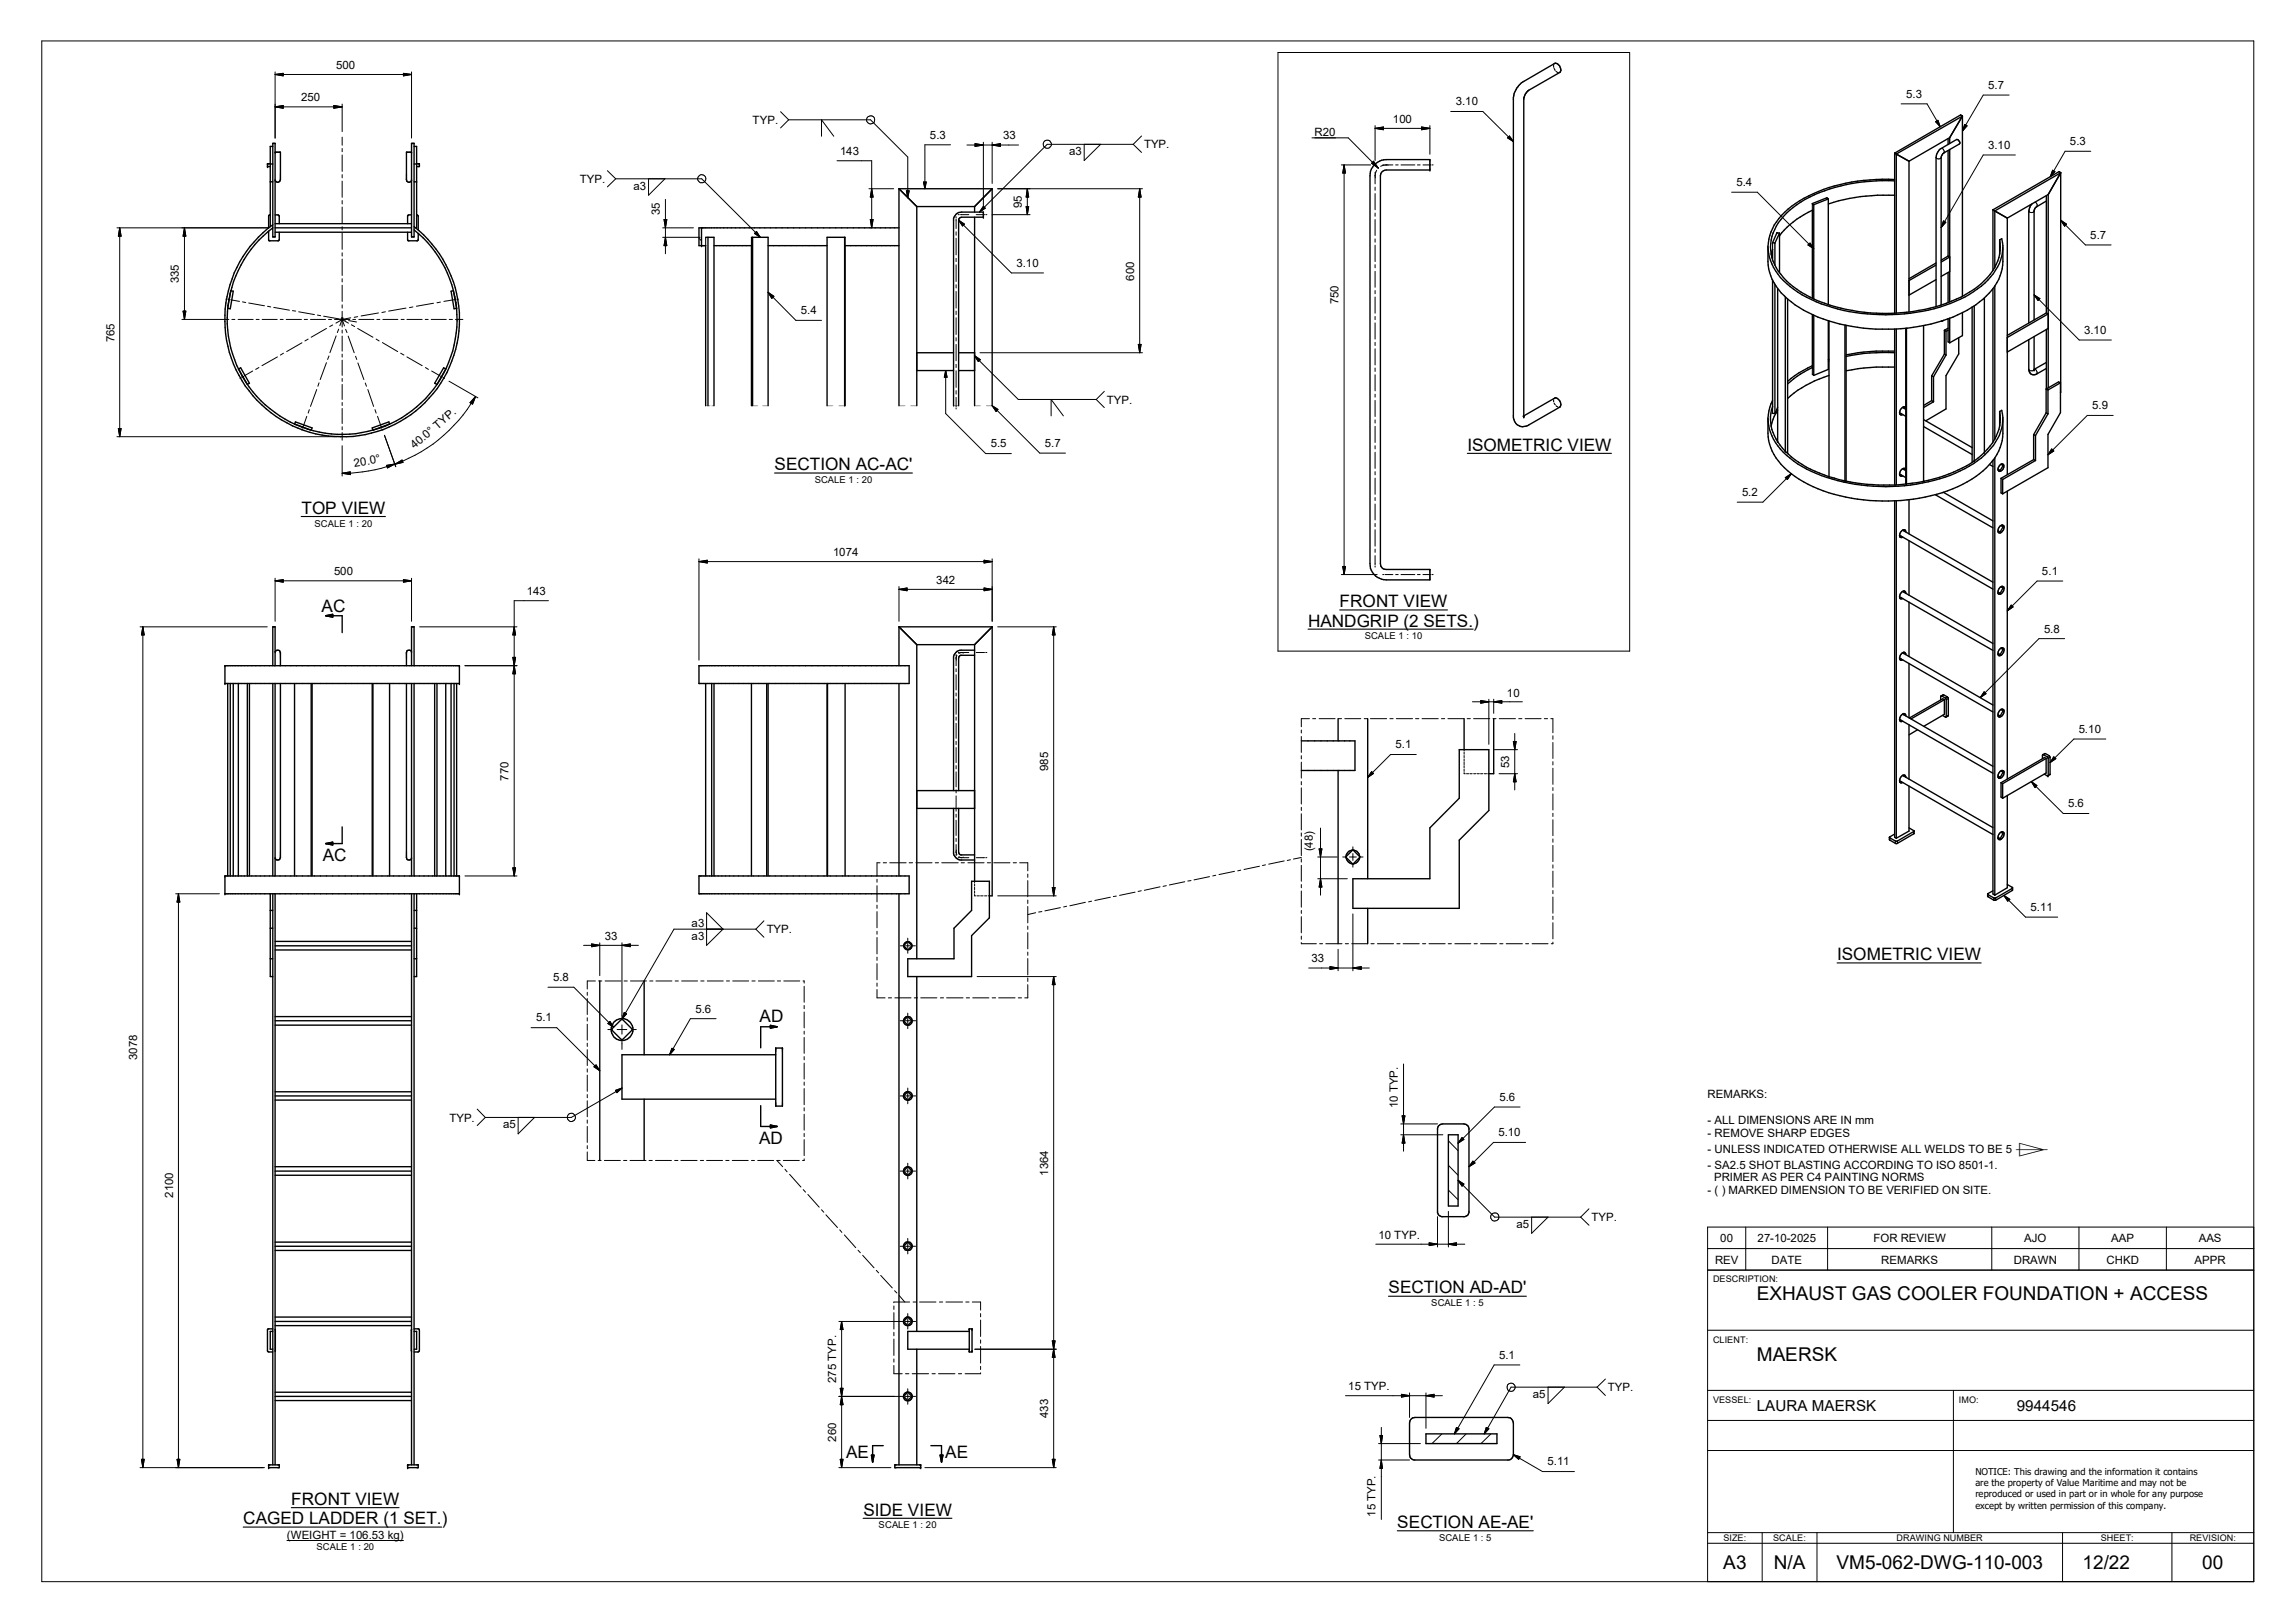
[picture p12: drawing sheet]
<svg xmlns="http://www.w3.org/2000/svg" width="420mm" height="297mm" viewBox="0 0 420 297" stroke-linecap="round" stroke-linejoin="round" font-family="sans-serif">
<defs><g id="words">
<g font-size="3.5">
<text x="321.6" y="238">EXHAUST GAS COOLER FOUNDATION + ACCESS</text>
<text x="321.6" y="249">MAERSK</text>
<text x="315.5" y="287.2">A3</text>
<text x="324.7" y="287.2">N/A</text>
<text x="336.2" y="287.2">VM5-062-DWG-110-003</text>
<text x="381.3" y="287.2">12/22</text>
<text x="403.2" y="287.2">00</text>
</g>
<g font-size="3.1">
<text x="268.6" y="82.5">ISOMETRIC VIEW</text>
<text x="141.8" y="86.1">SECTION AC-AC'</text>
<text x="55.2" y="94.1">TOP VIEW</text>
<text x="58.9" y="111.9">AC</text>
<text x="245.2" y="111.1">FRONT VIEW</text>
<text x="239.5" y="114.7">HANDGRIP (2 SETS.)</text>
<text x="59.1" y="157.6">AC</text>
<text x="336.3" y="175.8">ISOMETRIC VIEW</text>
<text x="139.1" y="187">AD</text>
<text x="139" y="209.3">AD</text>
<text x="254.2" y="236.7">SECTION AD-AD'</text>
<text x="154.9" y="266.9">AE</text>
<text x="173" y="266.9">AE</text>
<text x="53.3" y="275.4">FRONT VIEW</text>
<text x="44.5" y="278.9">CAGED LADDER (1 SET.)</text>
<text x="158.1" y="277.4">SIDE VIEW</text>
<text x="255.8" y="279.7">SECTION AE-AE'</text>
</g>
<g font-size="2.8">
<text x="321.6" y="258.3">LAURA MAERSK</text>
<text x="369.3" y="258.2">9944546</text>
</g>
<g font-size="2.1">
<text x="61.5" y="12.7">500</text>
<text x="349" y="17.9">5.3</text>
<text x="364" y="16.3">5.7</text>
<text x="55.1" y="18.5">250</text>
<text x="137.8" y="22.7">TYP.</text>
<text x="255" y="22.5">100</text>
<text x="266.5" y="19.3">3.10</text>
<text x="153.8" y="28.4">143</text>
<text x="170.3" y="25.4">5.3</text>
<text x="183.6" y="25.5">33</text>
<text x="195.7" y="28.4">a3</text>
<text x="209.5" y="27.2">TYP.</text>
<text x="240.7" y="24.8">R20</text>
<text x="364" y="27.3">3.10</text>
<text x="379" y="26.5">5.3</text>
<text x="106.2" y="33.5">TYP.</text>
<text x="116" y="34.7">a3</text>
<text x="317.9" y="34.1">5.4</text>
<text x="120.8" y="39.3" transform="rotate(-90 120.8 39.3)">35</text>
<text x="187.1" y="38.1" transform="rotate(-90 187.1 38.1)">95</text>
<text x="382.7" y="43.7">5.7</text>
<text x="32.8" y="51.9" transform="rotate(-90 32.8 51.9)">335</text>
<text x="186.1" y="48.8">3.10</text>
<text x="207.6" y="51.4" transform="rotate(-90 207.6 51.4)">600</text>
<text x="146.6" y="57.5">5.4</text>
<text x="245.1" y="55.7" transform="rotate(-90 245.1 55.7)">750</text>
<text x="20.9" y="62.7" transform="rotate(-90 20.9 62.7)">765</text>
<text x="381.6" y="61.1">3.10</text>
<text x="202.6" y="73.9">TYP.</text>
<text x="383" y="74.9">5.9</text>
<text x="75.9" y="82.1" transform="rotate(-40 75.9 82.1)">40.0° TYP.</text>
<text x="181.4" y="81.9">5.5</text>
<text x="191.3" y="81.8">5.7</text>
<text x="64.9" y="85.5" transform="rotate(-10 64.9 85.5)">20.0°</text>
<text x="318.9" y="90.8">5.2</text>
<text x="152.5" y="101.8">1074</text>
<text x="61.2" y="105.3">500</text>
<text x="171.4" y="106.8">342</text>
<text x="373.8" y="105.2">5.1</text>
<text x="96.4" y="108.9">143</text>
<text x="374.2" y="115.8">5.8</text>
<text x="275.9" y="127.5">10</text>
<text x="255.5" y="136.9">5.1</text>
<text x="380.6" y="134.1">5.10</text>
<text x="93.1" y="142.9" transform="rotate(-90 93.1 142.9)">770</text>
<text x="191.9" y="141.1" transform="rotate(-90 191.9 141.1)">985</text>
<text x="276.3" y="140.6" transform="rotate(-90 276.3 140.6)">53</text>
<text x="378.6" y="147.8">5.6</text>
<text x="240.4" y="155.8" transform="rotate(-90 240.4 155.8)">(48)</text>
<text x="371.7" y="166.7">5.11</text>
<text x="110.7" y="172">33</text>
<text x="126.6" y="169.6">a3</text>
<text x="126.6" y="172">a3</text>
<text x="140.4" y="170.8">TYP.</text>
<text x="101.2" y="179.6">5.8</text>
<text x="240.1" y="176.1">33</text>
<text x="127.3" y="185.3">5.6</text>
<text x="98.2" y="186.9">5.1</text>
<text x="25.1" y="194" transform="rotate(-90 25.1 194)">3078</text>
<text x="255.9" y="202.8" transform="rotate(-90 255.9 202.8)">10 TYP.</text>
<text x="274.5" y="201.5">5.6</text>
<text x="312.6" y="201">REMARKS:</text>
<text x="82.3" y="205.3">TYP.</text>
<text x="92.1" y="206.5">a5</text>
<text x="274.3" y="207.9">5.10</text>
<text x="312.6" y="205.7">- ALL DIMENSIONS ARE IN mm</text>
<text x="312.6" y="208.1">- REMOVE SHARP EDGES</text>
<text x="191.9" y="215.2" transform="rotate(-90 191.9 215.2)">1364</text>
<text x="312.6" y="211.1">- UNLESS INDICATED OTHERWISE ALL WELDS TO BE 5</text>
<text x="312.6" y="213.9">- SA2.5 SHOT BLASTING ACCORDING TO ISO 8501-1.</text>
<text x="31.7" y="219.2" transform="rotate(-90 31.7 219.2)">2100</text>
<text x="312.6" y="218.6">- ( ) MARKED DIMENSION TO BE VERIFIED ON SITE.</text>
<text x="313.8" y="216.2">PRIMER AS PER C4 PAINTING NORMS</text>
<text x="252.4" y="226.7">10 TYP.</text>
<text x="277.6" y="224.7">a5</text>
<text x="291.4" y="223.5">TYP.</text>
<text x="314.9" y="227.3">00</text>
<text x="321.8" y="227.3">27-10-2025</text>
<text x="343" y="227.3">FOR REVIEW</text>
<text x="370.6" y="227.3">AJO</text>
<text x="386.5" y="227.3">AAP</text>
<text x="402.5" y="227.3">AAS</text>
<text x="314" y="231.3">REV</text>
<text x="324.3" y="231.3">DATE</text>
<text x="344.4" y="231.3">REMARKS</text>
<text x="368.7" y="231.3">DRAWN</text>
<text x="385.6" y="231.3">CHKD</text>
<text x="401.8" y="231.3">APPR</text>
<text x="274.4" y="248.7">5.1</text>
<text x="153.1" y="253.1" transform="rotate(-90 153.1 253.1)">275 TYP.</text>
<text x="246.8" y="254.4">15 TYP.</text>
<text x="280.6" y="255.8">a5</text>
<text x="294.3" y="254.6">TYP.</text>
<text x="153.1" y="263.8" transform="rotate(-90 153.1 263.8)">260</text>
<text x="191.9" y="259.5" transform="rotate(-90 191.9 259.5)">433</text>
<text x="283.3" y="268.1">5.11</text>
<text x="52.5" y="281.6">(WEIGHT = 106.53 kg)</text>
<text x="251.8" y="277.6" transform="rotate(-90 251.8 277.6)">15 TYP.</text>
</g>
<g font-size="1.7">
<text x="149.2" y="88.4">SCALE 1 : 20</text>
<text x="57.6" y="96.4">SCALE 1 : 20</text>
<text x="249.8" y="117">SCALE 1 : 10</text>
<text x="262" y="239.1">SCALE 1 : 5</text>
<text x="313.6" y="234.7">DESCRIPTION:</text>
<text x="313.6" y="245.7">CLIENT:</text>
<text x="313.6" y="256.7">VESSEL:</text>
<text x="358.6" y="256.7">IMO:</text>
<text x="361.6" y="269.9">NOTICE: This drawing and the information it contains</text>
<text x="361.6" y="271.9">are the property of Value Maritime and may not be</text>
<text x="361.6" y="274">reproduced or used in part or in whole for any purpose</text>
<text x="160.9" y="279.7">SCALE 1 : 20</text>
<text x="263.5" y="282">SCALE 1 : 5</text>
<text x="361.6" y="276.1">except by written permission of this company.</text>
<text x="57.9" y="283.7">SCALE 1 : 20</text>
<text x="315.5" y="282.1">SIZE:</text>
<text x="324.6" y="282.1">SCALE:</text>
<text x="347.2" y="282.1">DRAWING NUMBER</text>
<text x="384.6" y="282.1">SHEET:</text>
<text x="400.9" y="282.1">REVISION:</text>
</g>
<text font-size="1.6" x="369" y="211.1">⌲</text>
</g></defs>
<g fill="none" stroke="#000" stroke-width=".18">
<path d="M7.7 7.5h404.9v282h-404.9zM50.4 13.6l1.4-.2v.5zM50.4 19.6l1.4-.3v.5zM50.4 13.2v12.1M50.4 13.6h24.9M50.4 19.6h12.2M61.1 19.3l1.5 .3-1.5 .2zM62.6 19v5.1M73.9 13.4l1.4 .2-1.4 .3zM75.3 13.2v12.1M234 9.6h64.4v109.6h-64.4zM284.4 11.9l.1 .5"/>
<path d="M284.5 12.5l.2 .4M284.6 11.6l-.1 .2M284.8 13l.4 .3M285.6 13.3h-.2M348.1 19h4.7l2.4 4.2M367.8 17.4h-4.7l-3.8 6.6M62.6 25.1v1.5M62.6 27.2v.6M62.6 28.4v3M62.6 32v.6M62.6 33.1v3M62.6 36.7v.6"/>
<path d="M62.6 37.9v3M111.2 31.2l1.5 1.5M112.7 32.7h15.8l10.7 10.7M112.7 32.7l-1.5 1.5M118.7 32.7v3l3-3M121.8 36.5v9.9M142.9 20.4l1.5 1.5M144.4 21.9h15l6.8 6.8v7.5M144.4 21.9l-1.5 1.5M150.4 24.9v-3l2.2 3M153.2 29.4h6.4v12.3M159.1 34.5h4.5"/>
<path d="M159.6 34.5l.2 1.6h-.5zM165.9 34.9h.5l-.2 1.3zM169.1 33.3h.5l-.3 1.2zM174 26.5h-4.7v8M175 39.7v.2M175.4 39.3h.2M175.8 39.3h1.6M177 26.5h9.5M178.5 26.3l1.5 .2-1.5 .3zM178.7 39.3h1.5M180 37.8l.4 .3-1.1 .7zM180 26v11.8"/>
<path d="M180.5 39.3h.2M181.6 26.5l1.6-.2v.5zM181.6 26v7.6M181.6 39.3h7M182.7 34.5h26.5M187.9 37.8h.4l-.2 1.5zM188.1 34.5l.2 1.6h-.4zM188.1 34.5v4.8M198.5 26.4v3l3-3M207.5 26.4h-15.8l-12.4 12.4M207.5 26.4l1.5 1.5M208.6 34.5l.3 1.6h-.5z"/>
<path d="M208.6 34.5v30.1M209 24.9l-1.5 1.5M240.2 25.2h6.6l5.5 5.6M245.6 30.2h5.3M246.1 30.2l.2 1.5h-.5zM246.1 30.2v75M251.4 29.5l.9 1.3-1.2-.9zM251.7 23.5l1.6-.3v.5zM251.7 23v6.4M251.7 31.5v.2M251.7 32v1.7M251.7 34.2v.6"/>
<path d="M251.7 35.4v3M251.7 39v.6M251.7 23.5h10.1M251.8 32.4v.2M252 31.2l-.3 1M253.1 30.2h.3M253.6 30.2h1.4M253.8 30.2l-1 .2M254 30.2h.2M255.5 30.2h.5M256.5 30.2h2.5M259.5 30.2h.5"/>
<path d="M260.3 23.2l1.5 .3-1.5 .2zM260.5 30.2h1.4M261.8 23v5.2M262.2 30.2h.2M265.6 20.4h5.9l5.6 5.5M276 25.2l.3-.3 .8 1zM276.3 24.9l.8 1-1.1-.7zM317 35.2h4.7l10.4 10.3M354.4 22.3l.4-.3 .4 1.2zM354.4 28.8a.55 .55 0 0 0 1 0M355.4 27.2h.2l.3 .3v.5M359.7 22.8l.4 .2-.8 1z"/>
<path d="M369 28.4h-5.9l-7.7 13.3M371.4 38.7a.59 .59 0 0 0 1 0M372.6 37l.3 .4v.4M375.8 31.2l.4 .2-.8 .9zM382.8 27.7h-4.7l-2.7 4.6M21.4 41.7h27.7M21.9 41.7l.3 1.5h-.5zM21.9 41.7v38.2M33.3 58.5h8.6M33.5 56.9h.5l-.2 1.6zM33.8 41.7l.2 1.5h-.5zM33.8 41.7v16.8"/>
<path d="M41.3 54.7h.3M41.8 54.8l.3 .1M42.3 54.9l1.5 .3M42.4 58.5h.6M43.6 58.5h2.7M44.4 55.2l.6 .2M45.5 55.5l2.9 .5M46.9 58.5h.5M48 58.5h2.7M49 56l.6 .2M50.1 56.3l2.9 .5M51.3 58.5h.5"/>
<path d="M52.4 58.5h2.8M53.5 56.9h.6M54.7 57.1l2.9 .5M55.7 58.5h.6M56.8 58.5h2.8M58.1 57.7l.6 .1M59.3 57.9l2.8 .5M60.1 58.5h.6M60.9 59.5l-.5 .3M61.2 58.5h2.8M62.4 58.3l1.4 .8M62.5 58.1l.6 1.5"/>
<path d="M62.6 41.5v.6M62.6 42.7v2.9M62.6 46.3v.6M62.6 47.4v3M62.6 51v.6M62.6 52.2v3M62.6 55.8v.6M62.6 57v2.9M62.7 58.5l.6 .1M62.8 58.1l-.6 1.5M62.9 58.3l-1.4 .8M63.8 58.7l1.5 .2"/>
<path d="M64.2 58.2l-1.6 .3M64.3 59.4l.6 .4M64.6 58.5h.5M65.5 58l-.7 .1M65.7 58.5h2.7M69 58.5h.5M69.3 57.3l-3.2 .5M70.1 58.5h2.7M70.6 57.1l-.7 .1M73.4 58.5h.6M74.3 56.4l-3.1 .5M74.5 58.5h2.8"/>
<path d="M75.6 56.2l-.6 .1M77.8 58.5h.6M78.9 58.5h2.8M79.4 55.5l-3.2 .5M80.6 55.3l-.6 .1M82.2 58.5h.6M83 54.9l-1.7 .3M83.4 58.5h1.3M83.5 54.8l-.4 .1M83.7 54.7h.2M121.3 41.7h5.6M121.3 43.4h6.9"/>
<path d="M121.6 40.2h.5l-.3 1.5zM121.8 43.4l.3 1.6h-.5zM128 43.6l.4 .5M138.1 42.7l.4-.3 .7 1zM140.6 53.5l1.1 .7-.4 .4zM140.6 53.5l5.1 5.1h4.7M159.3 40.2h.5l-.2 1.5zM175 40.1v1.7M175 42.4v.7M175 43.6v3.1M175 47.3v.6M175 48.5v3"/>
<path d="M175 52.1v.6M175 53.3v3.1M175 56.9v.7M175 58.2v3M175.5 40.3l1.1 .7-.4 .4zM175.5 40.3l9.7 9.7h5.8M251.7 40.2v2.9M251.7 43.7v.6M251.7 44.9v3M251.7 48.4v.6M251.7 49.7v2.9M251.7 53.2v.6"/>
<path d="M251.7 54.4v2.9M251.7 57.9v.6M251.7 59.1v3M331 44.8l.4-.3 .7 1zM355.8 40.4l.4 .3-.8 1zM372.4 54l1.1 .7-.4 .3zM372.4 54l8.2 8.2h5.9M377.3 40.3l1 .7-.3 .4zM377.3 40.3l4.5 4.5h4.7M21.4 79.9h40.2M21.7 78.4h.5l-.3 1.5zM44.1 69.1l-.2 .2"/>
<path d="M44.6 68.9l-.3 .1M46.3 67.9l-1.6 .9M47.4 67.3l-.6 .3M50.8 65.3l-2.8 1.6M51.9 64.6l-.6 .4M55.3 62.7l-2.8 1.6M55.3 78.6v.1M55.5 78l-.1 .4M56.2 76.2l-.6 1.7M56.4 62.1l-.6 .3M56.6 75l-.2 .6M58 71.3l-1.2 3.1"/>
<path d="M58.4 70.1l-.2 .6M59.8 60.1l-2.8 1.6M59.8 66.4l-1.2 3.1M60.2 65.2l-.2 .6M61.5 61.5l-1.1 3.1M62 60.2l-.2 .7M62.6 60.4v.6M62.6 61.5v2.8M62.6 64.8v.6M62.6 65.9v2.8M62.6 69.3v.5M62.6 70.4v2.7"/>
<path d="M62.6 73.7v.5M62.6 74.8v2.7M62.6 78.1v.6M62.6 79.2v1.4M63.3 60.3l.2 .6M63.7 61.5l1.1 3.1M65.1 65.2l.2 .6M65.5 60.1l2.8 1.6M65.5 66.4l1.1 3.1M66.9 70.1l.2 .6M67.3 71.3l1.1 3.1M68.7 75l.2 .6"/>
<path d="M68.9 62.1l.5 .3M69.1 76.2l.6 1.7M69.8 78l.1 .4M69.9 78.6l.1 .1M70 62.7l2.8 1.6M73.4 64.6l.5 .4M74.5 65.3l2.8 1.6M77.9 67.3l.5 .3M79 67.9l1.5 .9M80.7 68.9l.3 .1M81.2 69.1l.2 .2M82.2 69.8l5.3 3"/>
<path d="M87.1 72.6l-.6 1.4-.4-.3zM87.1 72.6a28.3 28.3 0 0 1-14.8 12.4M173.1 67.8l.3 1.2h-.5zM173.1 67.8v7.9l7.4 7.3h4.7M175 61.8v.6M175 63v3M175 66.7v.6M175 67.9v3M175 71.5v.6M175 72.7v1.8M175 74.7v.1M178.4 65.1l1.1 .7-.4 .4z"/>
<path d="M178.4 65.1l8 8h14.3M179.4 64.6h29.8M181.6 74.3l1.1 .6-.3 .4zM181.6 74.3l8.8 8.6h4.7M192.4 76.1v-3l2.3 3M200.7 73.1l1.5 1.5M202.2 71.6l-1.5 1.5M208.4 63h.5l-.3 1.6zM251.7 62.7v.5M251.7 63.8v3M251.7 67.4v.6M251.7 68.6v2.9"/>
<path d="M251.7 72.1v.6M251.7 73.3v2.9M251.7 76.8v.6M251.7 78v3M278.9 76.2l.1 .1M279 76.3h.1M279 76.1h.1M279 76.1l-.2 .1M284.4 73.2l.1 .4M284.5 73.8l.2 .3M284.6 72.9l-.1 .1M284.8 74.3l.4 .2"/>
<path d="M285.6 74.5h-.2M371.4 67.6l.3 .3h.4l.3-.3h.2l.3 .5v.4M386.9 76h-4.8l-7.2 7.2M62.6 86.6l1.5-.2 .1 .5zM62.6 81.6v5.5M70.8 85.2l1.5-.3-1.4 .7zM72.3 85l1.3-.8 .2 .4zM72.3 84.9a28.5 28.5 0 0 1-9.7 1.7M72.4 85.4l-2-5.7 2.1 5.7M251.7 81.6v.6M251.7 82.8v2.9M251.7 86.3v.6"/>
<path d="M251.7 87.5v3M251.7 91.1v.5M251.7 92.2v3M251.7 95.8v.6M251.7 96.9v3M326.8 87.4l1.1-.7-.7 1.1zM327.9 86.7l-5.2 5.2h-4.7M375.6 82.2l.4 .3-1.1 .7zM25.6 114.7h23.3M26.2 114.7l.2 1.5h-.5zM26.2 114.7v153.9M50.4 106.3l1.4-.2v.5z"/>
<path d="M50.4 106.3h24.9M50.4 105.8v7.9M73.9 106.1l1.4 .2-1.4 .3zM75.3 105.8v7.9M76.8 114.7h17.8M94.1 114.7l.3 1.5h-.5zM100.4 109.9h-6.3v50.4M128 102.8l1.5-.3v.5zM128 102.8h53.6M128 102.3v18.5M164.6 107.9l1.5-.3v.5zM164.6 107.9h17"/>
<path d="M164.6 107.4v6.3M175 119.8v.2M175.2 119.9l-.2 .5M175.4 119.4h.2M175.8 119.4h1.6M176.2 119.5l-.7 .1M176.3 119.5h.1M178.7 119.4h1.5M180.2 102.5l1.4 .3-1.4 .2zM180.2 107.6l1.4 .3-1.4 .2zM180.5 119.4h.2M181.6 102.3v11.4"/>
<path d="M182.7 114.7h10.7M192.9 114.7l.3 1.5h-.6zM192.9 114.7v49.3M245.6 105.2h6.5M245.8 103.7h.5l-.2 1.5zM251.7 100.5v.6M251.7 101.7v1.7M251.7 103.6v.2M253.1 105.2h.3M253.6 105.2h1.4M255.5 105.2h.5M256.5 105.2h2.5"/>
<path d="M259.5 105.2h.5M260.5 105.2h1.4M262.2 105.2h.2M368.2 110.7l.3 .4-1 .7zM377.6 106.3h-4.7l-5.4 5.5M378 116.9h-4.7l-10.8 10.8M85.1 121.8h9.5M93.9 120.3h.5l-.3 1.5zM94.1 121.8l.3 1.5h-.5zM175 120.2v1.6M175 122.4v.5M175 123.5v2.8"/>
<path d="M175 126.8v.6M175 127.9v2.8M175 131.2v.6M175 132.4v2.7M175 135.7v.6M175 136.8v2.8M175.1 120.7v.1M238.2 133.6v.6M238.2 134.8v2.9M238.2 138.3v.6M238.2 139.5v2.9M239.7 131.5h-1.5v1.5"/>
<path d="M240.3 131.5h.6M241.5 131.5h2.9M245 131.5h.6M246.2 131.5h2.9M249.8 131.5h.5M250.9 131.5h3M254.5 131.5h.5M255.6 131.5h3M259.2 131.5h.5M259.3 138.1h-4.7l-4.2 4.2M260.3 131.5h3M263.9 131.5h.6"/>
<path d="M265.1 131.5h2.9M268 137.2v.2M268 137.6v.4M268 138.3v.4M268 138.9v.4M268 139.5v.5M268.6 131.5h.6M269.6 128.4h9.1M269.8 131.5h2.9M271.1 128.2l1.5 .2-1.5 .3zM272.6 128v8.2M273.3 131.5h.6"/>
<path d="M273.5 128.4l1.4-.2v.5zM273.5 128v2.6M273.6 137.2h4.2M274.5 131.5h2.9M277.1 135.7h.5l-.3 1.5zM277.3 134.2v10.4M278 131.5h.6M279.2 131.5h2.9M282.7 131.5h.6M283.9 131.5h.4v2.6M284.3 134.7v.6M284.3 135.9v2.9"/>
<path d="M284.3 139.4v.6M355.8 127.2l-.3 .2M356.5 127.6l-.4 .2M356.7 130.9l-.4 .2M356.7 127.9l-.4 .2M363.3 126.6l.3 .4-1.1 .7zM374.5 137.9l-.4 .2M375.1 138.3l-.3 .2M375.3 138.6l-.3 .2M376 138.5l.4 .4-1.1 .7zM385.5 135.3h-5.8l-4.4 4.3M93.9 158.8h.5l-.3 1.5z"/>
<path d="M161.1 157.9h-.5v2.4M161.7 157.9h.6M162.9 157.9h3M166.4 157.9h.7M167.7 157.9h2.9M171.2 157.9h.6M172.4 157.9h3M175 156l.2 .5M175 140.1v.6M175 141.3v2.7M175 144.6v.5M175 145.7v2.8"/>
<path d="M175 149v.6M175 150.1v2.8M175 153.5v.5M175 154.6v1.5M175 156.4v.2M175.1 155.6v.1M175.4 157h.2M175.5 156.8l.7 .1M175.8 157h1.6M176 157.9h.6M176.3 156.9h.1M177.2 157.9h3"/>
<path d="M178.7 157h1.5M180.5 157h.2M180.8 157.9h.5M181.9 157.9h3M185.5 157.9h.6M186.7 157.9h1.5v1.5M188.2 160v.6M226 159.5l-2.8 .6M227.1 159.3l-.5 .1M230.6 158.5l-2.9 .6M231.7 158.3l-.6 .1M235.1 157.6l-2.8 .6"/>
<path d="M236.3 157.4l-.6 .1M238.2 156.9l-1.4 .3M238.2 143v.6M238.2 144.2v3M238.2 147.7v.6M238.2 148.9v3M238.2 152.4v.6M238.2 153.6v3M238.2 157.2v.6M238.2 158.4v2.9M241.2 156.8h3.6M241.5 155.4h.5l-.2 1.4z"/>
<path d="M241.8 151.6v12.2M245.8 156.8h.6M247 156.8h1.3M247.7 155v.6M247.7 156.2v1.3M247.7 158.1v.6M249 156.8h.5M251.1 141.2l.3 .4-1 .7zM268 140.1v.4M268 140.8v.4M268 141.4v.2h.3M268.5 141.6h.4"/>
<path d="M269.1 141.6h.4M269.8 141.6h.4M270.4 141.6h.4M271 141.6h.5M271.7 141.6h.4M272.4 141.6h.2M274.4 141.6h3.4M277.3 141.6l.3 1.5h-.5zM284.3 140.6v3M284.3 144.1v.6M284.3 145.3v3M284.3 148.8v.6"/>
<path d="M284.3 150v3M284.3 153.5v.6M284.3 154.7v3M284.3 158.3v.6M284.3 159.4v3M346 153.3v.5M347 153.9v.4M347.4 153.9v.4M350.3 152.2v.4M371.9 143l1 .8-.3 .3zM371.9 143l5.8 5.9h4.7M375.3 141.7l-.3 .2"/>
<path d="M32.2 163.6h8M32.7 163.6l.2 1.5h-.5zM32.7 163.6v105M85.1 160.3h9.5M106.8 173h10.1M108.3 172.8l1.5 .2-1.5 .3zM109 179.5h-1.5v1.5M109.6 179.5h.6M109.8 172.6v6M110.8 179.5h2.9M113.9 173l1.5-.2v.5zM113.9 172.6v14.1"/>
<path d="M114.2 179.5h.6M115.4 179.5h3M118.9 179.5h.6M120.1 179.5h2.9M123.6 179.5h.6M124.8 179.5h2.9M128.3 179.5h.6M129.4 167l3 3.1-3 2.9zM129.5 179.5h2.9M133 179.5h.6M134.1 179.5h3M137.7 179.5h.5"/>
<path d="M138.4 170.1h-15l-9.4 16.2M138.4 170.1l1.5 1.4M138.8 179.5h3M139.9 168.5l-1.5 1.6M142.3 179.5h.6M143.5 179.5h2.9M147 179.5h.2v.4M160.6 160.9v.6M160.6 162.1v3M160.6 165.7v.5M160.6 166.8v3M160.6 170.4v.6"/>
<path d="M160.6 171.6v3M160.6 175.2v.6M160.6 176.4v2.9M160.6 179.9v.6M164.8 173.1h.5M165.8 173.1h.9M166.2 171.7v.5M166.2 172.6v.9M166.2 174v.5M167.1 173.1h.5M178.4 161.3v.2M178.4 161.8v.4"/>
<path d="M178.4 162.4v.5M178.4 163.1v.4M178.4 163.7v.3h.2M178.8 164h.5M178.9 178.7h14.5M179.5 164h.5M180.2 164h.5M180.9 164h.2M182.7 164h10.7M188.2 161.2v2.9M188.2 164.7v.7M188.2 165.9v3"/>
<path d="M188.2 169.5v.6M188.2 170.7v3M188.2 174.2v.6M188.2 175.4v3M188.2 179v.6M189.6 167l-1.4 .4M190.7 166.8l-.6 .1M192.6 162.4h.6l-.3 1.6zM192.9 178.7l.3 1.5h-.6zM192.9 178.7v89.9M194.1 166.1l-2.8 .6M195.3 165.9l-.6 .1"/>
<path d="M198.7 165.1l-2.8 .7M199.8 164.9l-.5 .2M203.3 164.2l-2.9 .6M204.4 164l-.6 .1M207.8 163.3l-2.8 .6M208.9 163l-.5 .2M212.4 162.3l-2.9 .6M213.5 162.1l-.6 .1M216.9 161.4l-2.8 .6M218 161.2h-.5M221.4 160.4l-2.8 .6M222.6 160.2l-.6 .1"/>
<path d="M238.2 161.9v.6M238.2 163.1v2.9M238.2 166.6v.6M238.2 167.8v2.9M238.2 171.3v.6M238.2 172.5v.2h2.8M239.6 177.2h11.1M241.2 160.8h5.5M241.6 172.7h.5M241.8 160.8l.2 1.5h-.5zM242.7 172.7h3M243.5 176.9l1.5 .3-1.5 .2z"/>
<path d="M245 173.7v4M246.3 172.7h.6M247.5 172.7h2.9M247.7 177.2l1.5-.3v.5zM247.7 167.3v10.4M251 172.7h.6M252.2 172.7h2.9M255.7 172.7h.6M256.9 172.7h2.9M260.4 172.7h.6M261.6 172.7h3M265.1 172.7h.6"/>
<path d="M266.3 172.7h3M269.9 172.7h.6M271 172.7h3M274.6 172.7h.6M275.7 172.7h3M279.3 172.7h.6M280.5 172.7h2.9M284.3 172.4v.3h-.3M284.3 163v.6M284.3 164.2v2.9M284.3 167.7v.6M284.3 168.9v2.9"/>
<path d="M364 163.7v.4M365 164.3v.5M365.4 164.3v.5M366.8 163.9l1.1 .7-.3 .3zM366.8 163.9l4 4h5.9M368.4 162.6v.4M97.2 188.1h4.7l7.9 7.9M100.3 180.7h4.8l7.2 7.3M107.5 181.6v.6M107.5 182.8v2.9M107.5 186.3v.6M107.5 187.5v2.9"/>
<path d="M107.5 190.9v.6M107.5 192.1v2.9M107.5 195.6v.6M107.5 196.8v2.9M108.7 195.2l.4-.3 .7 1.1zM111.3 188.4h.8M111.3 187.3l.4-.4 .6 1.1zM111.7 186.9l.6 1.1-1-.7zM112.7 199.6l1.2-.5-1 .9zM113 188.4h1.8M113.9 199.1l-9.3 5.4h-15.8M113.9 187.6v1.7"/>
<path d="M113.9 190.2v1.9M114 186.2l.3-.9 .4 .2-.7 .9M114.3 185.3l.4 .2-.8 1zM115.6 188.4h.9M123 191.9l.4 .2-.8 .9zM131.1 186.4h-4.7l-3.8 6.6M147.2 180.5v2.9M147.2 184v.6M147.2 185.2v2.9M147.2 188.7v.6M147.2 189.9v2.9M147.2 193.4v.6"/>
<path d="M147.2 194.6v2.9M147.2 198v.6M147.2 199.2v3M160.6 181.1v1.5h1.4M162.6 182.6h.6M163.8 182.6h3M164.8 186.8h.5M165.7 186.8h1M166.2 185.4v.5M166.2 186.4v.9M166.2 187.8v.5M166.2 199.1v.5"/>
<path d="M167.2 186.8h.4M167.4 182.6h.6M168.6 182.6h2.9M172.2 182.6h.6M173.3 182.6h3M176.9 182.6h.6M178.1 182.6h2.9M181.6 182.6h.7M182.8 182.6h3M186.4 182.6h.6M188.2 180.2v2.4h-.6M257 194.7v16"/>
<path d="M87.4 203l1.4 1.5M88.8 204.5l-1.4 1.5M94.9 204.5v3l3-3M107.5 200.3v.6M107.5 201.5v2.9M107.5 205v.6M107.5 206.2v2.9M107.5 209.7v.5M107.5 210.8v1.6h1.4M109.5 212.4h.6M110.6 212.4h3M114.2 212.4h.6"/>
<path d="M115.3 212.4h3M118.8 212.4h.6M120 212.4h2.9M123.5 212.4h.6M124.7 212.4h2.9M128.2 212.4h.6M129.4 212.4h2.9M132.9 212.4h.6M134.1 212.4h2.9M137.6 212.4h.5M138.7 212.4h2.9M142.8 212.4h-.6l1.1 1.1"/>
<path d="M143.4 212.4h2.9M143.7 214l.4 .5M144.6 214.9l2 2.4M147.1 217.7l.4 .5M147.2 212.1v.3h-.3M147.2 202.7v.6M147.2 203.9v2.9M147.2 207.4v.6M147.2 208.6v2.9M147.9 218.6l2.1 2.3M164.8 214.3h.5M164.8 200.6h.5"/>
<path d="M165.7 214.3h1M165.7 200.6h1M166.2 200.1v.9M166.2 201.5v.5M166.2 212.9v.5M166.2 213.9v.9M166.2 215.3v.5M167.2 214.3h.4M167.2 200.6h.4M256.4 207.7h7.7M256.4 205.7h6.8M256.7 204.2h.5l-.2 1.5z"/>
<path d="M257 207.7l.2 1.5h-.5zM265.2 217.8l1.7 1.8M265.2 213.3l1.7 1.8M265.2 208.8l1.7 1.8M266.9 216l1.1 .7-.3 .4zM266.9 216l6.7 6.8h15.8M267.7 208.2l.3 .3-1.1 .7zM269.7 212.5l.3 .4-1.1 .6zM278.3 202.6h-4.7l-6.7 6.6M279.3 209.1h-5.9l-4.5 4.4M150.4 221.4l.4 .5M151.2 222.3l2.1 2.4"/>
<path d="M153.7 225.1l.4 .5M154.6 226l2.1 2.3M157.1 228.8l.4 .5M157.9 229.7l2.1 2.3M160.4 232.5l.5 .5M161.2 233.4l2.2 2.3M163.6 239v.6M163.8 236.2l.4 .4M164.6 237.1l1 1.2M164.8 228.1h.5M165.7 228.1h1M166.2 226.7v.4"/>
<path d="M166.2 227.6v1M166.2 229v.5M166.5 238.3h-2.9v.1M167.2 238.3h.6M167.2 228.1h.4M168.3 238.3h3.1M172 238.3h.6M173.2 238.3h3M176.8 238.3h.6M178 238.3h1.5v1.5M251.9 227.7h16.3M261.7 227.5l1.5 .2-1.5 .3z"/>
<path d="M263.2 222.7v5.5M265.2 227.7l1.4-.2v.5zM265.2 221.7v6.5M280.4 222.8v2.9l3-2.9M289.4 222.8l1.5 1.4M290.9 221.2l-1.5 1.6M312.6 232.5h100M312.6 228.5h100M319.6 224.6v7.9M334.6 224.6v7.9M364.6 224.6v7.9M380.6 224.6v7.9"/>
<path d="M396.6 224.6v7.9M412.6 224.6h-100v64.9M153.6 255.6h11.7M153.6 241.9h11.7M153.8 254.1h.5l-.2 1.5zM154.1 255.6l.2 1.5h-.5zM154.1 241.9l.2 1.4h-.5zM154.1 241.9v26.7M163.6 249.9v1.5h1.6M163.6 240.2v3M163.6 243.8v.7M163.6 245.1v3"/>
<path d="M163.6 248.7v.6M165.7 255.6h1M165.7 241.9h1M165.8 251.4h.6M166.2 240.4v.5M166.2 241.3v1M166.2 242.8v.4M166.2 254.2v.4M166.2 255.1v1M166.2 256.5v.5M167 251.4h3M167.2 255.6h.4"/>
<path d="M167.2 241.9h.4M170.6 251.4h.6M171.8 251.4h3M175.5 251.4h.6M178.5 246.9h14.9M179.5 251.2v.2h-2.8M179.5 240.4v.6M179.5 241.6v3M179.5 245.2v.6M179.5 246.4v3.1M179.5 250.1v.6M192.6 245.4h.6l-.3 1.5z"/>
<path d="M192.9 246.9l.3 1.5h-.6zM246.3 255.4h17.8M256.6 255.2l1.5 .2-1.5 .3zM258.1 254.9v4.5M261.1 255.4l1.4-.2v.5zM261.1 254.9v6.5M278.2 249.8h-4.7l-7.2 12.6M283.4 253.9v3l3-3M292.4 253.9h-15.8l-4.9 8.5M292.4 253.9l1.5 1.5M293.9 252.4l-1.5 1.5M312.6 260h100"/>
<path d="M312.6 254.5h100M312.6 243.5h100M357.6 254.5v26M25.6 268.6h22.8M25.9 267.1h.5l-.2 1.5zM32.4 267.1h.5l-.2 1.5zM153.6 268.6h9.5M153.8 267.1h.5l-.2 1.5zM169.3 268.6h24.1M192.6 267.1h.6l-.3 1.5zM252.4 267.2h5.7M252.4 264.2h7.6"/>
<path d="M252.6 262.7h.5l-.2 1.5zM252.9 267.2l.2 1.5h-.5zM252.9 261.2v16.9M264 262.4l-1.8 1.8M266.6 261.2l.5 .3-.8 .9zM268.4 262.4l-1.8 1.8M272.1 261.2l.5 .3-.9 .9zM273 262.4l-1.9 1.8M277.1 266.2l1.2 .4-.3 .5zM277.1 266.2l5.3 3.1h5.8M312.6 265.5h100M52.5 281.9h21.4"/>
<path d="M312.6 282.4h100M312.6 280.5h100M322.6 280.5v9M332.6 280.5v9M377.6 280.5v9M397.6 280.5v9"/>
<circle cx="128.5" cy="32.7" r=".75"/>
<circle cx="159.4" cy="21.9" r=".74"/>
<circle cx="191.7" cy="26.4" r=".76"/>
<circle cx="104.6" cy="204.5" r=".75"/>
<circle cx="273.7" cy="222.7" r=".76"/>
<circle cx="276.6" cy="253.9" r=".76"/>
</g>
<g fill="none" stroke="#000" stroke-width=".25">
<path d="M49 30h.1M49 30.5h.1M49 30v.5M49 30h.5M49 30.5h.5M49.5 39.3l-.3 .2v2.2M49.5 33.3h.4M49.5 30h.4M49.9 26.8h-.4v14.7M49.9 26.2h.5v17.1h-.5zM50.4 27.9h.1M50.4 39.3h.5l.2 .3v1.3"/>
<path d="M50.4 27.9h.9v5l-.1 .3-.3 .2-.5-.3M75.3 27.9h.1M75.3 39.3h-.4l-.3 .2v1.4M75.3 26.2h.5v17.1h-.5zM75.3 27.9h-.9v5a.48 .48 0 0 0 .4 .5 .48 .48 0 0 0 .5-.3M75.8 26.8h.5v14.9h-.2M75.8 33.3h.5M75.8 30h.5M76.3 39.3l.3 .3v2.5M76.3 30h.5v.5h-.5M164.6 34.5v39.8M164.6 34.5h17"/>
<path d="M164.6 34.5l3.2 3.3M167.8 37.8v36.5M167.8 37.8h10.6M178.4 37.8v1M178.4 39.8v34.5M180 39.8h.1M180 39.8v-1h-3.9a1.51 1.51 0 0 0-1.5 1.2v34.3M180 39.8h-3.9l-.5 .2-.1 .3v34M181.6 34.5v39.8M181.6 34.5l-3.2 3.3M251.5 30.2l1-.7 .8-.2 8.5-.1v1.9h-8l-.7 .3-.3 .3-.1 .5v71l.1 .4 .3 .4 .7 .2h8v1.9h-8a2.95 2.95 0 0 1-3-2.9v-71a2.65 2.65 0 0 1 .7-2zM261.8 31.1h.1"/>
<path d="M332.1 37.5v17.2M334.7 36.4l-2.6 1.1M334.7 36.4v19.4M334.7 36.4l-.2-.2-2.7 1.1 .3 .2M346.9 28l.3 .2M346.9 28v29.3M346.9 32.9a29.5 29.5 0 0 0-18.9 4.9 9.3 9.3 0 0 0-4.3 7.9 10.1 10.1 0 0 0 4.7 7.3 29.4 29.4 0 0 0 16.9 4.6 31.1 31.1 0 0 0 15.2-3.7 11.5 11.5 0 0 0 6-7l.1-.6a5.7 5.7 0 0 0-.1-2.6l-.4 .2M346.9 35.7a33 33 0 0 0-12.2 1.6M346.9 33.1a31.2 31.2 0 0 0-17.2 3.9 11.4 11.4 0 0 0-5.4 6.9l-.2 1.3 .2 1.3M347.2 28.2l2.3 1.3M347.2 28.2v29.1M349.5 29.5v27.6"/>
<path d="M356.6 25.4v1.1M356.6 27.6v19.3M356.9 25.2l-7.4 4.3M356.9 25.2v1.1M356.9 27.3v27.9M359.3 21.3l-2.4 3.9M359.3 21.3l-.4-.3-12 7M359.3 21.3l-12.1 6.9M359.3 21.3v32.9M364.9 38.4l.3 .2M364.9 38.4v11.1M365.2 38.6l2.3 1.3"/>
<path d="M365.2 38.6v10.3M367.5 39.9v47M372 37.3l-.3 .5-.3 .9v20.4M374.6 35.8v21.5M374.6 36.8l-1.8 1.1-.4 .6v20M375 35.6l-7.5 4.3M375 35.6v35.4M377.3 31.6l-2.3 4M377.3 31.6l-.3-.2-12.1 7M377.3 31.6l-12.1 7M377.3 31.6l-.1 40.2M42.2 53.2l.5 .1-.5 3.2-.5-.1z"/>
<path d="M49.2 42.3v1.6l.1 .2 1.7-.1 .1-1.5M49.9 41.1a21.5 21.5 0 0 0-3.3 31.6 21.5 21.5 0 0 0 31.7 .4 21.5 21.5 0 0 0-2.5-31.6M49.9 41.7a21 21 0 0 0-2.9 30.8 21 21 0 0 0 30.9 .5 21 21 0 0 0-2.1-30.9M50.4 40.9h24.9M50.4 41.7h24.9M50.4 42.5h24.9M74.6 42.5v1.4l.1 .2 1.8-.1 .1-1.3M82.6 53.3l.4-.1 .6 3.2-.5 .1zM128.4 41.7h.1M128.4 45h.1M128.4 41.7v3.3M129.2 43.4h1.5v30.9"/>
<path d="M129.6 43.4v30.9M130.7 45h6.9v29.3M137.6 43.4h3v30.9M137.8 43.4v30.9M140.6 45h10.8M154.6 43.4v30.9M154.7 43.4h-3.3v30.9M164.6 41.7h-36.6v3.3h1.2v29.3M164.6 45h-9.9v29.3M323.7 45.2a13 13 0 0 0 .3 4.6 10.3 10.3 0 0 0 3.3 4.9M324.3 46.5l.2-.9v1.8M324.3 46.5a11.6 11.6 0 0 0 6.2 7.4 31.2 31.2 0 0 0 16.4 3.4"/>
<path d="M324.5 51.2v23.2a7.4 7.4 0 0 0 .9 6.5v-28.1M324.9 44.5v4M324.9 52v23.7M325.8 43.2a14.9 14.9 0 0 1 6-4.7v16.1M325.8 42.7l-.9 1.8M325.8 42.7v7.2M325.8 42.7l-.5-.1-.8 1.8 .4 .1M326.8 54.4v28.2M327.3 54.7v28.3M327.3 54.7a24.5 24.5 0 0 0 12.8 5.2 37.2 37.2 0 0 0 6.8 .3M331.8 57.6v9.7l-2.2 1.2-2.3 1.8M332.1 57.7v11"/>
<path d="M334.7 58.7v8.9l-2.6 1.1M334.8 58.7v28.5M337.8 59.5v28.5M338 59.6v28.5M352.2 59.6v28.5M354.4 48.1l-4.9 2.9M354.4 48.5l-4.9 2.9M354.4 51.2l-4.9 2.8M355.4 55.8v-27l.3-.7 3.1-1.8v-.3l-.5-.5-3.1 1.8-.6 .8-.2 .7v27.3M355.8 58.6l-.4 .2M356.6 49.9v5.5M356.6 58.3v4.3l.3 .1"/>
<path d="M356.6 46.9l-1.2 .7M356.6 46.9l.3 .1-1.5 1M356.9 58.2v4.5M356.9 49.7l-1.5 .9M359.3 57.2v4.2l-2.4 1.3M361 56.2v28.4M361.4 56v28.4M363.3 54.5v28.3M364.9 52.8v28.1M365.2 52.4v28M365.2 52.4a17.3 17.3 0 0 1-7.7 5.6 35.1 35.1 0 0 1-10.6 2.2M366.1 43.9v2.6"/>
<path d="M366.1 43.9a7.8 7.8 0 0 1-2.3 6.9 21 21 0 0 1-11.5 5.8l-2.1 .4-3.3 .3M366.7 45.2a13 13 0 0 1-.3 4.6l-.5 1.3-.7 1.3M374.6 57.3l-7.1 4.1M374.6 57.3l.4 .1-7.5 4.4M43.6 67.6l.5-.3 1.6 2.8-.4 .3-1.6-2.8M54.1 77.2l3 1.1-.1 .4-3.1-1.1zM68.1 78.3l3.1-1.1 .1 .4-3 1.1zM81.2 67.3l.4 .3-1.6 2.8-.4-.3zM167.8 64.6h6.8M167.8 67.8h6.8M175.5 64.6h2.9M175.5 67.8h2.9"/>
<path d="M279 76.3h.1M279 76.1l5.6-3.2a1.1 1.1 0 0 1 1 1.6l-5.7 3.3a1.8 1.8 0 0 1-2.8-1.4v-58.5l.1-.7a4.5 4.5 0 0 1 1.8-2.3l5.6-3.3a1.09 1.09 0 0 1 1 1.7l-5.7 3.2a2.18 2.18 0 0 0-.9 1.4v58.4M323.7 76.6a12.1 12.1 0 0 0 .5 5.3 13.5 13.5 0 0 0 6.8 6.7 34.4 34.4 0 0 0 25.6 1.2 18.6 18.6 0 0 0 7.6-4.8M324.5 75.6l.4 .1M324.5 73.3a8 8 0 0 0 2 9.5 23 23 0 0 0 12.1 5.6 33.5 33.5 0 0 0 21.1-2.6 14 14 0 0 0 6.3-6.1l.6-2a5.9 5.9 0 0 0-.1-2.6l-.4 .2M325.4 74.5l-.5 1.2M325.4 75.1l-.6 1.1-.5 1.8M331.8 68.5l.3 .2M331.8 66.9l-2.5 1.3-2 1.6M334.7 66.1h.1M334.7 65.8h.1M334.8 68.7a20 20 0 0 0-7.5 4.2"/>
<path d="M346.9 60.2v28.6M346.9 67.2l-4.6 .1-4.3 .6M346.9 64.6l-1.2-.1a32.6 32.6 0 0 0-7.7 .7M346.9 64.3h-4.6l-4.3 .6M347.2 60.2v28.5M347.8 75.5l1.1 .7M348.1 75.7h-.3M348.3 74.5l.6 .4M348.6 74.5v.2M348.9 60.1v28.5M348.9 74.7l-.1-.1a.73 .73 0 0 0-1 .8l.1 .5h.4M349 60.1v28.5"/>
<path d="M352.2 76.8l8.8 5.1M352.2 78.1l8.8 5.1M353.6 73.3l-1.4 .9M353.6 73.3l.4 .2M353.6 68.8v4.5M353.6 68.8l.4 .2M354 73.5l-1.8 1.1M354 69v4.5M356 60.5v4.3M356 64.8l-2.4 4M356 64.8l.3 .2M356 60.5l.3 .1"/>
<path d="M356.3 60.6v4.4M356.3 65l-2.3 4M356.6 60.1l-.6 .4M356.6 60.5l-.3 .1M358.6 61.8v3l-2.3 3.9v6.1l-3.7 2.2M366.1 75.3v2.7M366.1 75.3a8 8 0 0 1-2.8 7.5M366.7 76.6a12.1 12.1 0 0 1-.5 5.3l-1 1.9M371.4 62.1v5.5a.92 .92 0 0 0 .5 .9 .92 .92 0 0 0 1 0l1.7-1.1M372.3 79.5v4.6M372.3 79.5l.3 .2M372.4 67.7h.1"/>
<path d="M372.4 61.6v6.1M372.6 79.7v4.6M374.6 75.6l-2.3 3.9M374.6 75.6l.3 .1M374.6 60.3v15.3M374.6 66.3l-2.2 1.3M374.9 71.4v4.3M374.9 75.7l-2.3 4M375 60.1l-7.5 4.3M377.2 70.1v5.4l-2.3 4v6.1l-8.3 4.8M377.2 70.1l-.3-.2-2.3 1.3 .3 .2M377.2 70.1l-2.3 1.3"/>
<path d="M325.5 80.9l1.3 1.7M326.8 82.6a19.9 19.9 0 0 0 8 4.6M334.8 87.2a34.1 34.1 0 0 0 14.2 1.4M346.9 91.7v61.5l.3 .2M347.2 91.7v61.7M347.8 98l17.1 9.8M347.8 86.7l1.1 .7M348.1 98.1l-.3 .1M348.1 86.9l-.3 .1M348.3 97l16.6 9.6M348.3 85.8l.6 .3M348.6 85.7v.2"/>
<path d="M348.6 96.9v.3M348.9 97.3l-.2-.4a.93 .93 0 0 0-.8 1.4h.4M348.9 86l-.2-.3a.93 .93 0 0 0-.8 1.4h.4M349.5 91.4v6.3M349.5 99v9.9M352.2 88l.1 .1M352.2 88.1l-3.2 .5M354.3 90.6l10.6 6M355.8 90.1l9.1 5.2M361.4 84.4a26.2 26.2 0 0 1-9.2 3.7M363.3 82.8l-1.9 1.6M364.2 85l.7 .4"/>
<path d="M364.9 84.2v79.4l.3 .2M365.2 83.8v80M365.2 83.8l-1 1.2M365.8 85.9v.2M366 86l-.2 .1M366 97.3l-.2 .1M366.2 96.3l.3-.2h.2a.91 .91 0 0 1-.7 1.4 .91 .91 0 0 1 .2-1.2zM366.3 96.2l.4 .2-.5 1-.4-.2M366.3 87.5v2.7l.3 .2M366.3 85l.4 .2M366.3 87.5l.3 .3M366.3 85l-.3 .2-.2 .7"/>
<path d="M366.3 85l.3-.1a.78 .78 0 0 1 .2 .9 .78 .78 0 0 1-.7 .5l-.3-.2M366.5 84.9l.1 .2M366.6 96.1v.2M366.6 87.8v2.6M366.7 85.2l-.5 .9-.4-.2M367.5 89.9v52.7M372.3 84.1l-6 3.4M372.3 84.1l.3 .2M372.6 84.3l-6 3.5M50.4 119.3a.51 .51 0 0 1 .5-.3 .51 .51 0 0 1 .4 .4v2.4M59.6 112.7l1.3-.3v.5zM59.6 112.7h3v3.1"/>
<path d="M75.3 119.3a.49 .49 0 0 0-.5-.3 .49 .49 0 0 0-.4 .4v2.4M164.6 114.7h17M164.6 114.7l3.2 3.3M164.6 114.7v7.1M167.8 118h10.6M167.8 118v57.5M178.4 119l-2.9 .1-.5 .3-.4 .7v24.6M178.4 118v43.3M178.4 119.9h-2.5l-.3 .2-.1 .3v24.3M181.6 114.7l-3.2 3.3M181.6 114.7v49.3h-.5M347.8 109.2l.1 .4 .4-.1"/>
<path d="M347.8 109.2l17.1 9.8M348.1 109.3l-.3 .1M348.3 119.5l16.6 9.5M348.3 108.2l16.6 9.6M348.6 108.2v.2M348.6 119.4v.2M348.9 108.6v-.2a.53 .53 0 0 0-.6-.2 .53 .53 0 0 0-.4 .4l-.1 .6M348.9 119.8l-.2-.4a.9 .9 0 0 0-.9 1M349.5 110.2v9.9M366 118.9l.2-.2a.4 .4 0 0 1 .5-.1 .4 .4 0 0 1 .1 .6 .75 .75 0 0 1-.9 .7l-.1-.4zM366 119.8h-.2M366 108.5l-.2 .1"/>
<path d="M366.2 107.5l.3-.2 .2 .1a.88 .88 0 0 1 0 .9 .88 .88 0 0 1-.8 .4l-.1-.1a1.27 1.27 0 0 1 .4-1.1zM366.3 118.6l.4 .3-.5 .9-.4-.2M366.3 107.4l.4 .2-.5 1-.4-.2M366.6 107.3v.3M366.6 118.5v.3M41.2 125.1h.1M41.2 121.8h.1M41.2 121.8v3.3M41.2 125.1h42.9M41.2 121.8h42.9M41.7 125.1v35.2M42.2 125.1v35.2"/>
<path d="M42.7 125.1v35.2M43.6 125.1v35.2M45.3 125.1v35.2M45.7 125.1v35.2M49.9 121.8v-7.1h.5v7.1M49.9 125.1v35.2M50.4 125.1v35.2M51.3 125.1v31.9a.51 .51 0 0 1-.4 .4 .51 .51 0 0 1-.5-.3M53.9 125.1v35.2M57 125.1v35.2M57.1 125.1v35.2M68.1 125.1v35.2"/>
<path d="M68.3 125.1v35.2M71.3 125.1v35.2M74.4 125.1v31.9a.49 .49 0 0 0 .4 .4 .49 .49 0 0 0 .5-.3M75.3 121.8v-7.1h.5v7.1M75.3 125.1v35.2M75.8 125.1v35.2M79.6 125.1v35.2M80 125.1v35.2M81.6 125.1v35.2M82.6 125.1v35.2M83.1 125.1v35.2M83.6 125.1v35.2"/>
<path d="M84.1 125.1h.1M84.1 121.8h.1M84.1 121.8v3.3M128 121.8h38.4v3.3h-38.4zM129.2 125.1v35.2M130.3 125.1v35.2M130.7 125.1v35.2M137.6 125.1v35.2M140.4 125.1v35.2M140.6 125.1v35.2M151.4 125.1v35.2M151.5 125.1v35.2"/>
<path d="M154.7 125.1v35.2M164.6 125.1v35.2M238.2 135.6h9.9v5.4h-9.9M245 131.5v4.1M250.4 131.5v29.3M267.2 137.2h5.4v11.1l-5.4 5.5v12.4h-19.5v-5.4h14.1v-9.3l5.4-5.4zM268 131.5v5.7M273.5 131.5v10.1h-.9M347.8 131.7l.1 .3h.4M347.8 120.4l.1 .4h.4M347.8 131.7l17.1 9.8M347.8 120.4l17.1 9.9"/>
<path d="M348.1 120.6h-.3M348.1 131.8l-.3 .1M348.3 130.7l16.6 9.6M348.6 130.6v.3M348.9 131l-.1-.3a.73 .73 0 0 0-1 .8v.2M349.5 121.4v10M349.5 132.6v10M351.1 133.6l-1.6 .9M355.4 127.4l.4-.2 .8 .5 .1 3.2-.4 .3M355.4 127.4l.8 .4 .1 .2v3.2M355.4 127.4l-.1 .7M355.6 130.9l.7 .3"/>
<path d="M356 128.1l-.3-.2-6.1 3.5M356 128.1v2.6l-3.8 2.2M356 128.1l-6.1 3.5M366 130.1a.47 .47 0 0 1 .8-.2 .47 .47 0 0 1 0 .7 .6 .6 0 0 1-.4 .5 .6 .6 0 0 1-.6-.1v-.5zM366 131l-.2 .1M366.3 129.8l.4 .3-.5 1-.4-.3M366.6 129.8v.2M374 138.1l.8 .4 .2 .3-.1 3.2M374 138.1l.5-.2 .6 .4 .2 .3v3.2l-.4 .2M374 138.1l-.1 .8M374.6 138.8l-.3-.2-8 4.7M374.6 138.8v2.7l-8 4.6"/>
<path d="M374.6 138.8l-8 4.6M59.6 154.4l1.3-.3v.5zM62.6 151.3v3.1h-3M167.8 148h10.6M167.8 144.7h10.6M174.6 148l.1 8.5 .3 .5 .8 .4h2.6M175.5 148l.1 8.3 .3 .2h2.5M245 141v31.7M246.4 156.9l1.2 1.2M247.6 155.6l-1.2 1.2M247.7 155.6l1.3 1.2M249 156.9l-1.3 1.2"/>
<path d="M346.9 152.7l-1 .5M347.8 142.9l17.1 9.8M348.1 143l-.3 .1M348.3 141.9l16.6 9.6M348.6 141.9v.2M348.9 142.2l-.2-.3a.93 .93 0 0 0-.8 1.4l.4-.1M349.5 143.9v8.2l-2.3 1.3M349.5 151.5l.9 .6v.5l-3.1 1.8h-.2l-1.1-.6-.1-.6M350.4 152.1l-3.1 1.9-.3-.1-1.1-.7M366 142.2l-.2 .1M366 153.4l-.2 .1M366.2 141.2l.3-.2 .2 .1a.84 .84 0 0 1 0 .9 .84 .84 0 0 1-.8 .4l-.1-.7z"/>
<path d="M366.2 152.4l.3-.2 .2 .1a.91 .91 0 0 1-.7 1.4 .91 .91 0 0 1 .2-1.3zM366.3 152.3l.4 .2-.5 1-.4-.2M366.3 141.1l.4 .2-.5 1-.4-.3M366.3 143.3v2.6l.3 .2M366.3 143.3l.3 .1M366.6 141v.2M366.6 152.2v.2M366.6 143.4v2.7M367.5 145.6v16.9l-2.3 1.3M374.3 141.7l.6 .3M374.9 142h.1M41.2 163.6h.1"/>
<path d="M41.2 160.3h.1M41.2 163.6h42.9M41.2 160.3h42.9M41.2 160.3v3.3M49.5 163.6v15.1h.4M49.5 175.5h.4M49.5 169.9h.4M49.5 166.6h.4M49.9 163.6v104.5M50.4 163.6v104.5M50.4 173.9h24.9M50.4 172.3h24.9"/>
<path d="M50.4 173.1h24.9M75.3 163.6v104.5M75.8 175.5h.5M75.8 169.9h.5M75.8 166.6h.5M75.8 163.6v104.5M76.3 163.6v15.1h-.5M84.1 163.6h.1M84.1 160.3h.1M84.1 160.3v3.3M109.8 179.5v32.9M117.9 179.5v13.5"/>
<path d="M128 160.3h38.4v3.3h-38.4zM164.6 163.6v104.5M165.4 173.1l.8 .7M166.2 172.3l-.8 .8M166.2 172.3l.8 .8M167 173.1l-.8 .7M167.8 178.7v65M177.9 161.3h3.2v6.7l-3.2 3.2v7.5h-11.7v-3.2h8.5v-5.6l3.2-3.3zM250.4 166.2v6.5M364.9 163l-1 .6M367.5 161.9l1 .6M368.5 162.5l-.1 .5-3 1.8h-.4l-1-.7-.1-.5"/>
<path d="M368.5 162.5l-3.2 1.9h-.2l-1.2-.8M50.4 199.8h24.9M50.4 187.6h24.9M50.4 186.1h24.9M50.4 186.8h24.9M111.9 188.4l2-1.9 1.9 1.9-1.9 2zM141 187.7l1.3 .2-1.3 .3zM142 191.8h.1M142 193h-28.1v8.2h28.1M142 191.8v10.6h1.2v-10.6M142 191.8h1.2M142.3 187.9h-3v3.9"/>
<path d="M143.2 191.8h.1M165.4 186.8l.8-.7 .8 .7-.8 .8zM50.4 215.1h24.9M50.4 213.5h24.9M50.4 214.3h24.9M50.4 201.3h24.9M50.4 200.6h24.9M117.9 201.2v11.2M139.3 202.4v3.8h3M141 205.9l1.3 .3-1.3 .2zM165.4 200.6l.8-.8 .8 .8-.8 .7zM166.2 213.5l.8 .8-.8 .8-.8-.8z"/>
<path d="M263.3 206.1l.4-.3 .4-.1h3.9l.4 .1 .4 .4 .1 15.7a.98 .98 0 0 1-.7 .8h-4.3a.98 .98 0 0 1-.7-.8v-15.4zM265.2 207.7h1.7v13h-1.7zM50.4 228.9h24.9M50.4 227.3h24.9M50.4 228.1h24.9M165.4 228.1l.8-.8 .8 .8-.8 .8zM49.9 243.7h-.4v3.2h.4M49.9 243.2h-.8l-.1 .1v4l.2 .1h.7M50.4 256.3h24.9M50.4 254.8h24.9M50.4 255.6h24.9M50.4 242.6h24.9"/>
<path d="M50.4 241h24.9M50.4 241.9h24.9M50.4 243.3v4M75.3 243.3v4M75.8 243.7h.5v3.2h-.5M75.8 243.2h.8l.2 .3v3.7l-.3 .2h-.7M165.4 255.6l.8-.8 .8 .8-.8 .7zM166.2 241l.8 .9-.8 .7-.8-.7zM167.8 246.9v21.2M177.4 243.2h.1M177.4 243.7h-11.2v3.2h11.2M177.4 243.2h.6"/>
<path d="M177.4 243.2v4.2h.6v-4.2M178 243.2h.1M258.3 259.8l.3-.3 .4-.1h17l.7 .2 .4 .8v5.8l-.3 .7-.3 .2-17.6 .1a.95 .95 0 0 1-.8-1v-5.8zM49.2 268.6h.1M49.2 268.1h.1M49.2 268.1h1.9v.5h-1.9M49.2 268.1v.5M74.6 268.6h.1M74.6 268.1h.1M74.6 268.1h2v.5h-2M74.6 268.1v.5M159.5 266.3h.5l-.2 1.3z"/>
<path d="M161.7 264.6h-1.9v3M168.6 268.6h.1M168.6 268.1h.1M168.6 268.1h-4.8v.5h4.8M168.6 268.1v.5M170.4 264.6h2v3M172.1 266.3h.5l-.2 1.3zM261.1 262.4h13v1.8h-13z"/>
<circle cx="247.7" cy="156.8" r="1.25"/>
<circle cx="166.2" cy="173.1" r=".76"/>
<circle cx="113.9" cy="188.4" r="2.02"/>
<circle cx="166.2" cy="186.8" r=".79"/>
<circle cx="166.2" cy="214.3" r=".8"/>
<circle cx="166.2" cy="200.6" r=".8"/>
<circle cx="166.2" cy="228.1" r=".79"/>
<circle cx="166.2" cy="255.6" r=".8"/>
<circle cx="166.2" cy="241.8" r=".79"/>
</g>
<g fill="none" stroke="#000" stroke-width=".2">
<path d="M331.8 37.3h.1M331.8 37.3v1.2M334.5 36.2h.1M129.2 43.4v1.6M137.6 43.4v1.6M154.7 43.4v1.6M324.5 44.4h.1M324.5 44.4v1.2M325.3 42.6h.1M324.5 74.4h.1M324.5 74.4v1.2M331.8 67.3h.1"/>
<path d="M331.8 67.3v1.2M55.1 94.5h15.5M141.8 86.6h25.2M268.6 83h26.4M325.4 80.9h.1M326.8 82.6h.1M334.8 87.2h.1M337.8 88h.1M349 88.6h.1M352.2 88.1h.1M361.4 84.4h.1M363.3 82.8h.1"/>
<path d="M366.2 86.1h.1M366.7 85.2h.1M239.5 115.1h30.2M245.3 111.6h19.7M336.3 176.2h26.4M254.2 237.2h25.2M44.5 279.5h36.3M53.3 275.9h19.8M158 277.9h16.3M255.8 280.2h24.9"/>
</g>
<g fill="none" stroke="#a0a0a0" stroke-width=".18">
<path d="M129.2 74.3h.1M129.5 74.3h.5M130.3 74.3h.4M137.6 74.3h.1M137.7 74.3h1M139.6 74.3h1M151.4 74.3h1.1M153.6 74.3h1.1M154.6 74.3h.1M164.6 74.3h1.1M166.7 74.3h1.1M174.6 74.3h.1"/>
<path d="M174.6 74.3h.3M175.2 74.3h.3M178.4 74.3h1.1M180.6 74.3h1"/>
</g>
<g fill="#000">
<path d="M50.4 13.6l1.4-.2v.5zM50.4 19.6l1.4-.3v.5zM61.1 19.3l1.5 .3-1.5 .2zM73.9 13.4l1.4 .2-1.4 .3zM159.6 34.5l.2 1.6h-.5zM165.9 34.9h.5l-.2 1.3zM169.1 33.3h.5l-.3 1.2zM178.5 26.3l1.5 .2-1.5 .3zM180 37.8l.4 .3-1.1 .7zM181.6 26.5l1.6-.2v.5zM187.9 37.8h.4l-.2 1.5zM188.1 34.5l.2 1.6h-.4z"/>
<path d="M208.6 34.5l.3 1.6h-.5zM246.1 30.2l.2 1.5h-.5zM251.4 29.5l.9 1.3-1.2-.9zM251.7 23.5l1.6-.3v.5zM260.3 23.2l1.5 .3-1.5 .2zM276.3 24.9l.8 1-1.1-.7zM354.4 22.3l.4-.3 .4 1.2zM359.7 22.8l.4 .2-.8 1zM375.8 31.2l.4 .2-.8 .9zM21.9 41.7l.3 1.5h-.5zM33.5 56.9h.5l-.2 1.6zM33.8 41.7l.2 1.5h-.5z"/>
<path d="M121.6 40.2h.5l-.3 1.5zM121.8 43.4l.3 1.6h-.5zM138.1 42.7l.4-.3 .7 1zM140.6 53.5l1.1 .7-.4 .4zM159.3 40.2h.5l-.2 1.5zM175.5 40.3l1.1 .7-.4 .4zM331 44.8l.4-.3 .7 1zM355.8 40.4l.4 .3-.8 1zM372.4 54l1.1 .7-.4 .3zM377.3 40.3l1 .7-.3 .4zM21.7 78.4h.5l-.3 1.5zM87.1 72.6l-.6 1.4-.4-.3z"/>
<path d="M173.1 67.8l.3 1.2h-.5zM178.4 65.1l1.1 .7-.4 .4zM181.6 74.3l1.1 .6-.3 .4zM208.4 63h.5l-.3 1.6zM62.6 86.6l1.5-.2 .1 .5zM70.8 85.2l1.5-.3-1.4 .7zM72.3 85l1.3-.8 .2 .4zM326.8 87.4l1.1-.7-.7 1.1zM375.6 82.2l.4 .3-1.1 .7zM26.2 114.7l.2 1.5h-.5zM50.4 106.3l1.4-.2v.5zM59.6 112.7l1.3-.3v.5z"/>
<path d="M73.9 106.1l1.4 .2-1.4 .3zM94.1 114.7l.3 1.5h-.5zM128 102.8l1.5-.3v.5zM164.6 107.9l1.5-.3v.5zM180.2 102.5l1.4 .3-1.4 .2zM180.2 107.6l1.4 .3-1.4 .2zM192.9 114.7l.3 1.5h-.6zM245.8 103.7h.5l-.2 1.5zM368.2 110.7l.3 .4-1 .7zM93.9 120.3h.5l-.3 1.5zM94.1 121.8l.3 1.5h-.5zM271.1 128.2l1.5 .2-1.5 .3z"/>
<path d="M273.5 128.4l1.4-.2v.5zM277.1 135.7h.5l-.3 1.5zM363.3 126.6l.3 .4-1.1 .7zM376 138.5l.4 .4-1.1 .7zM59.6 154.4l1.3-.3v.5zM93.9 158.8h.5l-.3 1.5zM241.5 155.4h.5l-.2 1.4zM251.1 141.2l.3 .4-1 .7zM277.3 141.6l.3 1.5h-.5zM371.9 143l1 .8-.3 .3zM32.7 163.6l.2 1.5h-.5zM108.3 172.8l1.5 .2-1.5 .3z"/>
<path d="M113.9 173l1.5-.2v.5zM192.6 162.4h.6l-.3 1.6zM241.8 160.8l.2 1.5h-.5zM243.5 176.9l1.5 .3-1.5 .2zM247.7 177.2l1.5-.3v.5zM366.8 163.9l1.1 .7-.3 .3zM108.7 195.2l.4-.3 .7 1.1zM111.7 186.9l.6 1.1-1-.7zM112.7 199.6l1.2-.5-1 .9zM114.3 185.3l.4 .2-.8 1zM123 191.9l.4 .2-.8 .9zM141 187.7l1.3 .2-1.3 .3z"/>
<path d="M192.9 178.7l.3 1.5h-.6zM141 205.9l1.3 .3-1.3 .2zM256.7 204.2h.5l-.2 1.5zM257 207.7l.2 1.5h-.5zM267.7 208.2l.3 .3-1.1 .7zM266.9 216l1.1 .7-.3 .4zM269.7 212.5l.3 .4-1.1 .6zM261.7 227.5l1.5 .2-1.5 .3zM265.2 227.7l1.4-.2v.5zM153.8 254.1h.5l-.2 1.5zM154.1 255.6l.2 1.5h-.5zM154.1 241.9l.2 1.4h-.5z"/>
<path d="M192.6 245.4h.6l-.3 1.5zM192.9 246.9l.3 1.5h-.6zM256.6 255.2l1.5 .2-1.5 .3zM261.1 255.4l1.4-.2v.5zM25.9 267.1h.5l-.2 1.5zM32.4 267.1h.5l-.2 1.5zM153.8 267.1h.5l-.2 1.5zM159.5 266.3h.5l-.2 1.3zM172.1 266.3h.5l-.2 1.3zM192.6 267.1h.6l-.3 1.5zM252.6 262.7h.5l-.2 1.5zM252.9 267.2l.2 1.5h-.5z"/>
<path d="M266.6 261.2l.5 .3-.8 .9zM272.1 261.2l.5 .3-.9 .9zM277.1 266.2l1.2 .4-.3 .5z"/>
</g>
<use href="#words"/>
</svg>
